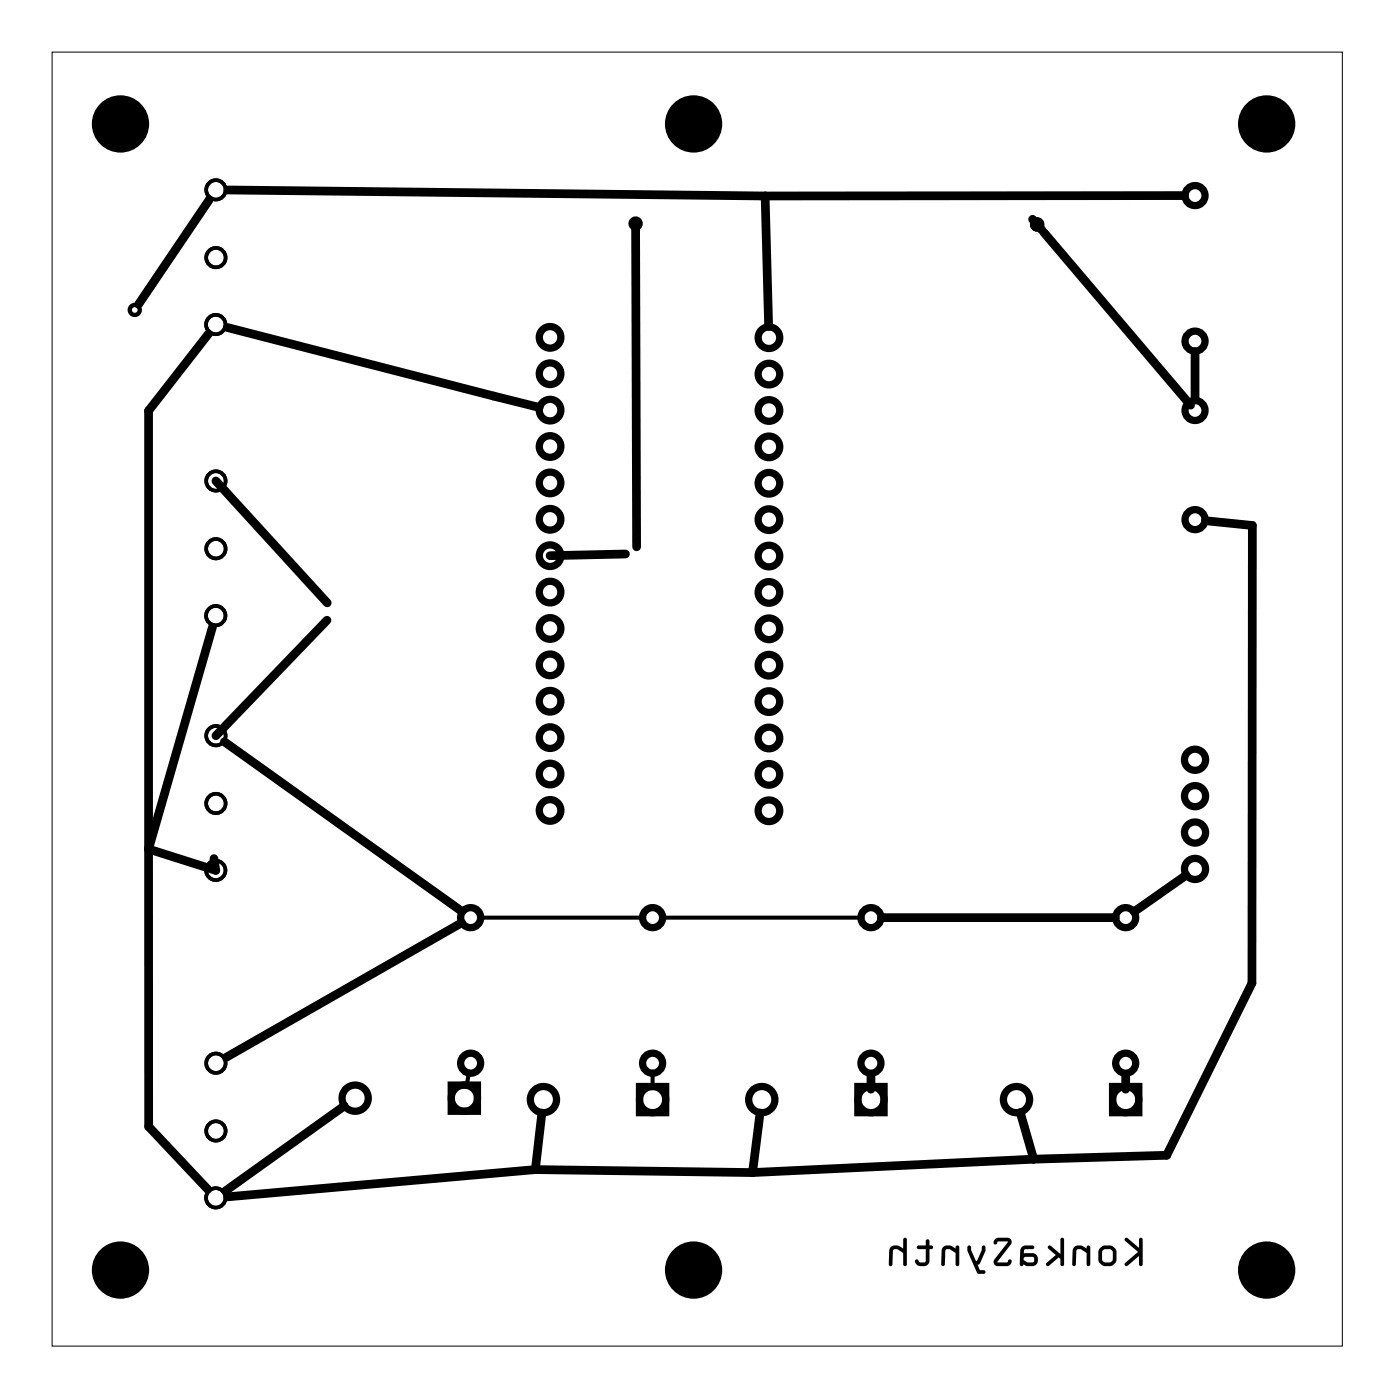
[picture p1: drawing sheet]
<svg xmlns="http://www.w3.org/2000/svg" width="97mm" height="98mm" viewBox="0 0 97 98" stroke-linecap="round" stroke-linejoin="round" font-family="sans-serif">
<path d="M3.6 3.6h90.1v90.4h-90.1z" fill="none" stroke="#000" stroke-width=".07"/>
<g fill="none" stroke="#000" stroke-width=".51">
<path d="M31.5 75.7h1.8v1.9h-1.8zM44.6 75.8h1.9v1.9h-1.9zM59.9 75.8h1.8v1.9h-1.8zM77.7 75.8h1.8v1.9h-1.8z"/>
<circle cx="83.4" cy="13.7" r=".7"/>
<circle cx="38.4" cy="26.1" r=".75"/>
<circle cx="38.4" cy="33.7" r=".75"/>
<circle cx="38.4" cy="38.8" r=".75"/>
<circle cx="38.4" cy="36.2" r=".75"/>
<circle cx="38.4" cy="23.5" r=".75"/>
<circle cx="38.4" cy="28.6" r=".75"/>
<circle cx="38.4" cy="31.2" r=".75"/>
<circle cx="53.7" cy="26.1" r=".75"/>
<circle cx="53.7" cy="36.3" r=".75"/>
<circle cx="53.7" cy="38.8" r=".75"/>
<circle cx="53.7" cy="33.7" r=".75"/>
<circle cx="53.7" cy="23.6" r=".75"/>
<circle cx="53.7" cy="31.2" r=".75"/>
<circle cx="53.7" cy="28.7" r=".75"/>
<circle cx="83.4" cy="23.8" r=".7"/>
<circle cx="83.4" cy="36.3" r=".7"/>
<circle cx="83.4" cy="28.7" r=".7"/>
<circle cx="38.4" cy="43.9" r=".75"/>
<circle cx="38.4" cy="54" r=".75"/>
<circle cx="38.4" cy="48.9" r=".75"/>
<circle cx="38.4" cy="46.4" r=".75"/>
<circle cx="38.4" cy="51.5" r=".75"/>
<circle cx="38.4" cy="56.6" r=".75"/>
<circle cx="38.4" cy="41.3" r=".75"/>
<circle cx="53.7" cy="43.9" r=".75"/>
<circle cx="53.7" cy="49" r=".75"/>
<circle cx="53.7" cy="56.6" r=".75"/>
<circle cx="53.7" cy="46.4" r=".75"/>
<circle cx="53.7" cy="54.1" r=".75"/>
<circle cx="53.7" cy="51.5" r=".75"/>
<circle cx="53.7" cy="41.4" r=".75"/>
<circle cx="83.4" cy="58.1" r=".74"/>
<circle cx="83.4" cy="53" r=".74"/>
<circle cx="83.4" cy="55.6" r=".74"/>
<circle cx="24.8" cy="76.7" r=".91"/>
<circle cx="32.4" cy="76.7" r=".91"/>
<circle cx="32.8" cy="74.2" r=".7"/>
<circle cx="32.8" cy="64.1" r=".7"/>
<circle cx="37.9" cy="76.8" r=".91"/>
<circle cx="45.5" cy="74.2" r=".7"/>
<circle cx="45.5" cy="64.1" r=".7"/>
<circle cx="45.5" cy="76.8" r=".91"/>
<circle cx="53.2" cy="76.8" r=".91"/>
<circle cx="60.8" cy="74.2" r=".7"/>
<circle cx="60.8" cy="64.1" r=".7"/>
<circle cx="60.8" cy="76.8" r=".91"/>
<circle cx="70.9" cy="76.8" r=".91"/>
<circle cx="78.6" cy="74.2" r=".7"/>
<circle cx="78.6" cy="64.1" r=".7"/>
<circle cx="78.6" cy="76.8" r=".91"/>
<circle cx="83.4" cy="60.7" r=".74"/>
</g>
<g fill="none" stroke="#000" stroke-width=".3">
<circle cx="44.4" cy="15.6" r=".35"/>
<circle cx="72.4" cy="15.7" r=".35"/>
<circle cx="9.4" cy="21.6" r=".35"/>
</g>
<g fill="none" stroke="#000" stroke-width=".25">
<circle cx="15.1" cy="18" r=".68"/>
<circle cx="15.1" cy="13.3" r=".68"/>
<circle cx="15.1" cy="22.7" r=".68"/>
<circle cx="15.1" cy="38.3" r=".68"/>
<circle cx="15.1" cy="33.6" r=".68"/>
<circle cx="15.1" cy="43" r=".68"/>
<circle cx="15.1" cy="56.1" r=".68"/>
<circle cx="15.1" cy="51.4" r=".68"/>
<circle cx="15.1" cy="60.8" r=".68"/>
<circle cx="15.1" cy="78.9" r=".68"/>
<circle cx="15.1" cy="74.2" r=".68"/>
<circle cx="15.1" cy="83.6" r=".68"/>
</g>
<g fill="#000">
<circle cx="8.4" cy="8.7" r="2"/>
<circle cx="48.4" cy="8.7" r="2"/>
<circle cx="88.4" cy="8.7" r="2"/>
<circle cx="8.4" cy="88.7" r="2"/>
<circle cx="48.4" cy="88.7" r="2"/>
<circle cx="88.4" cy="88.7" r="2"/>
</g>
<g fill="#000">
<path d="M78.5 86.4v.2l.9 .8-.9 .8a.13 .13 0 0 0 0 .1 .13 .13 0 0 0 .2 0l.8-.6v.5a.13 .13 0 0 0 .1 .2 .14 .14 0 0 0 .2-.2v-1.7a.13 .13 0 0 0-.2-.1 .13 .13 0 0 0-.1 .1v.6l-.8-.7zM78.5 86.4h.2l.8 .7v-.6a.13 .13 0 0 1 .1-.1 .13 .13 0 0 1 .2 .1v1.7a.14 .14 0 0 1-.2 .2 .13 .13 0 0 1-.1-.2v-.5l-.8 .6a.13 .13 0 0 1-.2 0 .13 .13 0 0 1 0-.2l.9-.7-.9-.8zM76.8 87.1a1.02 1.02 0 0 0-.1 .9v.1l.3 .3h.5l.3-.2a1.05 1.05 0 0 0 .1-.9l-.1-.2a.64 .64 0 0 0-.7-.2zM76.8 87.1l.3-.2 .5 .1 .3 .3a1.06 1.06 0 0 1-.1 .9l-.3 .2h-.5l-.3-.3v-.1a1.02 1.02 0 0 1 .1-.9zM77 87.3l.5-.1 .2 .1v.6l-.2 .2h-.4l-.2-.1v-.6zM77 87.3l-.1 .1v.6l.2 .1h.4l.2-.2v-.6l-.2-.1zM75 87l-.1 .3-.1 .9a.14 .14 0 0 0 .2 .2 .13 .13 0 0 0 .1-.1v-1l.1-.1h.2l.4 .3v.7a.14 .14 0 0 0 .2 .2 .13 .13 0 0 0 .1-.2v-1.1a.13 .13 0 0 0-.1-.2 .14 .14 0 0 0-.2 .2v.1l-.4-.3zM75 87l.4-.1 .4 .2a.14 .14 0 0 1 .2-.2 .13 .13 0 0 1 .1 .2v1.1a.13 .13 0 0 1-.1 .2 .14 .14 0 0 1-.2-.2v-.7l-.4-.3h-.2l-.1 .1v1a.13 .13 0 0 1-.1 .1 .14 .14 0 0 1-.2-.2l.1-.9zM73.2 87v.2l.5 .4-.6 .6a.13 .13 0 0 0-.1 .1 .13 .13 0 0 0 .2 0l.7-.5 .1 .1v.3a.13 .13 0 0 0 .1 .2 .14 .14 0 0 0 .2-.2v-1.7a.13 .13 0 0 0-.2-.1 .13 .13 0 0 0-.1 .1v1l-.7-.5zM73.2 87h.1l.7 .5v-1a.13 .13 0 0 1 .1-.1 .13 .13 0 0 1 .2 .1v1.7a.14 .14 0 0 1-.2 .2 .13 .13 0 0 1-.1-.2v-.3l-.1-.1-.7 .5a.13 .13 0 0 1-.2 0 .13 .13 0 0 1 0-.2l.7-.5-.5-.4zM71.3 87l-.1 .3v.9a.13 .13 0 0 0 .1 .2 .13 .13 0 0 0 .1-.2l.2 .2h.5a.46 .46 0 0 0 .3-.5 .46 .46 0 0 0-.3-.4h-.6v-.3h.6a.13 .13 0 0 0 .1-.1 .13 .13 0 0 0-.1-.2h-.5zM71.3 87l.3-.1h.5a.13 .13 0 0 1 .1 .2 .13 .13 0 0 1-.1 .1h-.6v.3h.6a.46 .46 0 0 1 .3 .4 .46 .46 0 0 1-.3 .5h-.5l-.2-.2a.13 .13 0 0 1-.1 .2 .13 .13 0 0 1-.1-.2v-.9zM71.5 87.8l.6-.1 .1 .3-.5 .1-.3-.1zM71.5 87.8l-.1 .2 .3 .1 .5-.1-.1-.3zM69.5 86.5l-.2 .2a.16 .16 0 0 0 .2 .2 .16 .16 0 0 0 .2-.2h.7l-1 1.2v.3l.1 .2h.8a.29 .29 0 0 0 .3-.2 .29 .29 0 0 0-.1-.3h-.1l-.1 .2h-.7l1-1.2v-.2l-.1-.2-.2-.1h-.6zM69.4 86.5l.3-.1h.6l.3 .2v.3l-1 1.2h.7a.15 .15 0 0 1 .1-.2 .15 .15 0 0 1 .2 .1 .35 .35 0 0 1-.3 .4h-.8l-.1-.2v-.3l1-1.2h-.8a.15 .15 0 0 1-.1 .2 .15 .15 0 0 1-.2-.2zM67.6 87l-.1 .3 .7 1.5 .5 .1a.13 .13 0 0 0 .1-.1 .13 .13 0 0 0-.1-.1h-.3l-.2-.4 .2-.1 .4-.9v-.2a.13 .13 0 0 0-.1-.2 .14 .14 0 0 0-.2 .2v.2l-.3 .7h-.1l-.3-.7v-.3zM67.6 87h.2v.3l.3 .7h.1l.3-.7v-.2a.14 .14 0 0 1 .2-.2 .13 .13 0 0 1 .1 .2v.2l-.4 .9-.2 .1 .2 .4h.3a.13 .13 0 0 1 .1 .1 .13 .13 0 0 1-.1 .1l-.5-.1-.7-1.5zM65.8 87l-.1 .3v.9a.13 .13 0 0 0 .1 .2 .13 .13 0 0 0 .1-.1l.1-1 .1-.1h.2l.4 .3v.7a.13 .13 0 0 0 .1 .2 .14 .14 0 0 0 .2-.2v-1.1a.14 .14 0 0 0-.2-.2 .13 .13 0 0 0-.1 .2v.1l-.5-.3zM65.8 87l.4-.1 .5 .2a.13 .13 0 0 1 .1-.2 .14 .14 0 0 1 .2 .2v1.1a.14 .14 0 0 1-.2 .2 .13 .13 0 0 1-.1-.2v-.7l-.4-.3h-.2l-.1 .1-.1 1a.13 .13 0 0 1-.1 .1 .13 .13 0 0 1-.1-.2v-.9zM64 87l.1 .2h.5v.8l-.1 .1-.4-.1a.14 .14 0 0 0-.1-.1 .14 .14 0 0 0-.1 .2 .54 .54 0 0 0 .5 .3 .54 .54 0 0 0 .5-.4v-.8h.1a.13 .13 0 0 0 .1-.1 .13 .13 0 0 0-.1-.2h-.1v-.3a.13 .13 0 0 0-.2-.1 .13 .13 0 0 0-.1 .1v.3zM64 87l.6-.1v-.3a.13 .13 0 0 1 .1-.1 .13 .13 0 0 1 .2 .1v.3h.1a.13 .13 0 0 1 .1 .2 .13 .13 0 0 1-.1 .1h-.1v.8a.49 .49 0 0 1-.5 .4 .49 .49 0 0 1-.5-.5h.1l.2 .2h.3l.1-.1v-.8h-.5zM62.2 87l-.1 .3-.1 .9a.14 .14 0 0 0 .2 .2 .13 .13 0 0 0 .1-.1v-1l.1-.1h.2l.4 .3v.7a.14 .14 0 0 0 .2 .2 .13 .13 0 0 0 .1-.2v-1.7a.13 .13 0 0 0-.1-.1 .13 .13 0 0 0-.2 .1v.7l-.4-.3zM62.2 87l.4-.1 .4 .2v-.6a.13 .13 0 0 1 .2-.1 .13 .13 0 0 1 .1 .1v1.7a.13 .13 0 0 1-.1 .2 .14 .14 0 0 1-.2-.2v-.7l-.4-.3h-.2l-.1 .1v1a.13 .13 0 0 1-.1 .1 .14 .14 0 0 1-.2-.2l.1-.9z"/>
<path d="M78.5 86.4v.2l.9 .8-.9 .7a.13 .13 0 0 0 0 .2 .13 .13 0 0 0 .2 0l.8-.6v.5a.13 .13 0 0 0 .1 .2 .14 .14 0 0 0 .2-.2v-1.7a.13 .13 0 0 0-.2-.1 .13 .13 0 0 0-.1 .1v.6l-.8-.7zM76.8 87.1a1.02 1.02 0 0 0-.1 .9v.1l.3 .3h.5l.3-.2a1.05 1.05 0 0 0 .1-.9l-.1-.2a.64 .64 0 0 0-.7-.2zM77 87.3l.5-.1 .2 .1v.6l-.2 .2h-.4l-.2-.1v-.6zM75 87l-.1 .3-.1 .9a.14 .14 0 0 0 .2 .2 .13 .13 0 0 0 .1-.1v-1l.1-.1h.2l.4 .3v.7a.14 .14 0 0 0 .2 .2 .13 .13 0 0 0 .1-.2v-1.1a.13 .13 0 0 0-.1-.2 .14 .14 0 0 0-.2 .2l-.4-.2zM73.2 87v.2l.5 .4-.6 .5a.13 .13 0 0 0-.1 .2 .13 .13 0 0 0 .2 0l.7-.5 .1 .1v.3a.13 .13 0 0 0 .1 .2 .14 .14 0 0 0 .2-.2v-1.7a.13 .13 0 0 0-.2-.1 .13 .13 0 0 0-.1 .1v1l-.7-.5zM71.3 87l-.1 .3v.9a.13 .13 0 0 0 .1 .2 .13 .13 0 0 0 .1-.2l.2 .2h.5a.46 .46 0 0 0 .3-.5 .46 .46 0 0 0-.3-.4h-.6v-.3h.6a.13 .13 0 0 0 .1-.1 .13 .13 0 0 0-.1-.2h-.5zM71.5 87.8l.6-.1 .1 .3-.5 .1-.3-.1zM69.4 86.5l-.1 .2a.16 .16 0 0 0 .2 .2 .16 .16 0 0 0 .2-.2h.7l-1 1.2v.3l.1 .2h.8a.29 .29 0 0 0 .3-.2 .29 .29 0 0 0-.1-.3h-.1l-.1 .2h-.7l1-1.2v-.2l-.1-.2-.2-.1h-.6zM67.6 87l-.1 .3 .7 1.5 .5 .1a.13 .13 0 0 0 .1-.1 .13 .13 0 0 0-.1-.1h-.3l-.2-.4 .2-.1 .4-.9v-.2a.13 .13 0 0 0-.1-.2 .14 .14 0 0 0-.2 .2v.2l-.3 .7h-.1l-.3-.7v-.3zM65.8 87l-.1 .3v.9a.13 .13 0 0 0 .1 .2 .13 .13 0 0 0 .1-.1l.1-1 .1-.1h.2l.4 .3v.7a.13 .13 0 0 0 .1 .2 .14 .14 0 0 0 .2-.2v-1.1a.14 .14 0 0 0-.2-.2 .13 .13 0 0 0-.1 .2l-.5-.2zM64 87l.1 .2h.5v.8l-.1 .1-.4-.1a.14 .14 0 0 0-.1-.1 .14 .14 0 0 0-.1 .2 .54 .54 0 0 0 .5 .3 .54 .54 0 0 0 .5-.4v-.8h.1a.13 .13 0 0 0 .1-.1 .13 .13 0 0 0-.1-.2h-.1v-.3a.13 .13 0 0 0-.2-.1 .13 .13 0 0 0-.1 .1v.3zM62.2 87l-.1 .3-.1 .9a.14 .14 0 0 0 .2 .2 .13 .13 0 0 0 .1-.1v-1l.1-.1h.2l.4 .3v.7a.14 .14 0 0 0 .2 .2 .13 .13 0 0 0 .1-.2v-1.7a.13 .13 0 0 0-.1-.1 .13 .13 0 0 0-.2 .1v.6l-.4-.2z"/>
</g>
<path d="M32.7 74.8l-.1 1.1M33.4 64.1h11.6M45.5 74.8v1.2M46.1 64.1h14.1" fill="none" stroke="#000" stroke-width=".28"/>
<g fill="none" stroke="#000" stroke-width=".61">
<path d="M14.6 13.9l-4.9 7.3M15.9 13.3l37.5 .4M44.4 15.6v22.6M53.4 13.7l.2 9.1M72.1 15.3l.6 .7M72.9 16.2l10.2 12.1M82.7 13.7h-29.3M14.5 23.3l-4.1 5.4v49.9l4.1 4.4M15.1 33.6l7.7 8.5M15.9 22.9l21.7 5.5M43.7 38.7l-5.3 .1M83.4 24.5v3.4"/>
<path d="M84.1 36.3l3.3 .4v31.9l-6 12-9.3 .3M14.8 43.8l-4.4 15.5 4.7 1.5-.2-.9M15.7 51.8l16.5 11.8M22.8 43.3l-7.7 8.1M24 77.2l-8.3 5.9M32.2 64.4l-16.4 9.4M37.8 77.7l-.4 3.9M53.1 77.7l-.6 4.1M60.8 75.2v.8M61.5 64.1h16.3M71.2 77.7l.9 3.2M78.6 75.2v.8"/>
<path d="M82.8 61.1l-3.6 2.5M37.4 81.6l-21.5 1.9M37.4 81.6l15.1 .2M72.1 80.9l-19.6 .9"/>
</g>
</svg>
